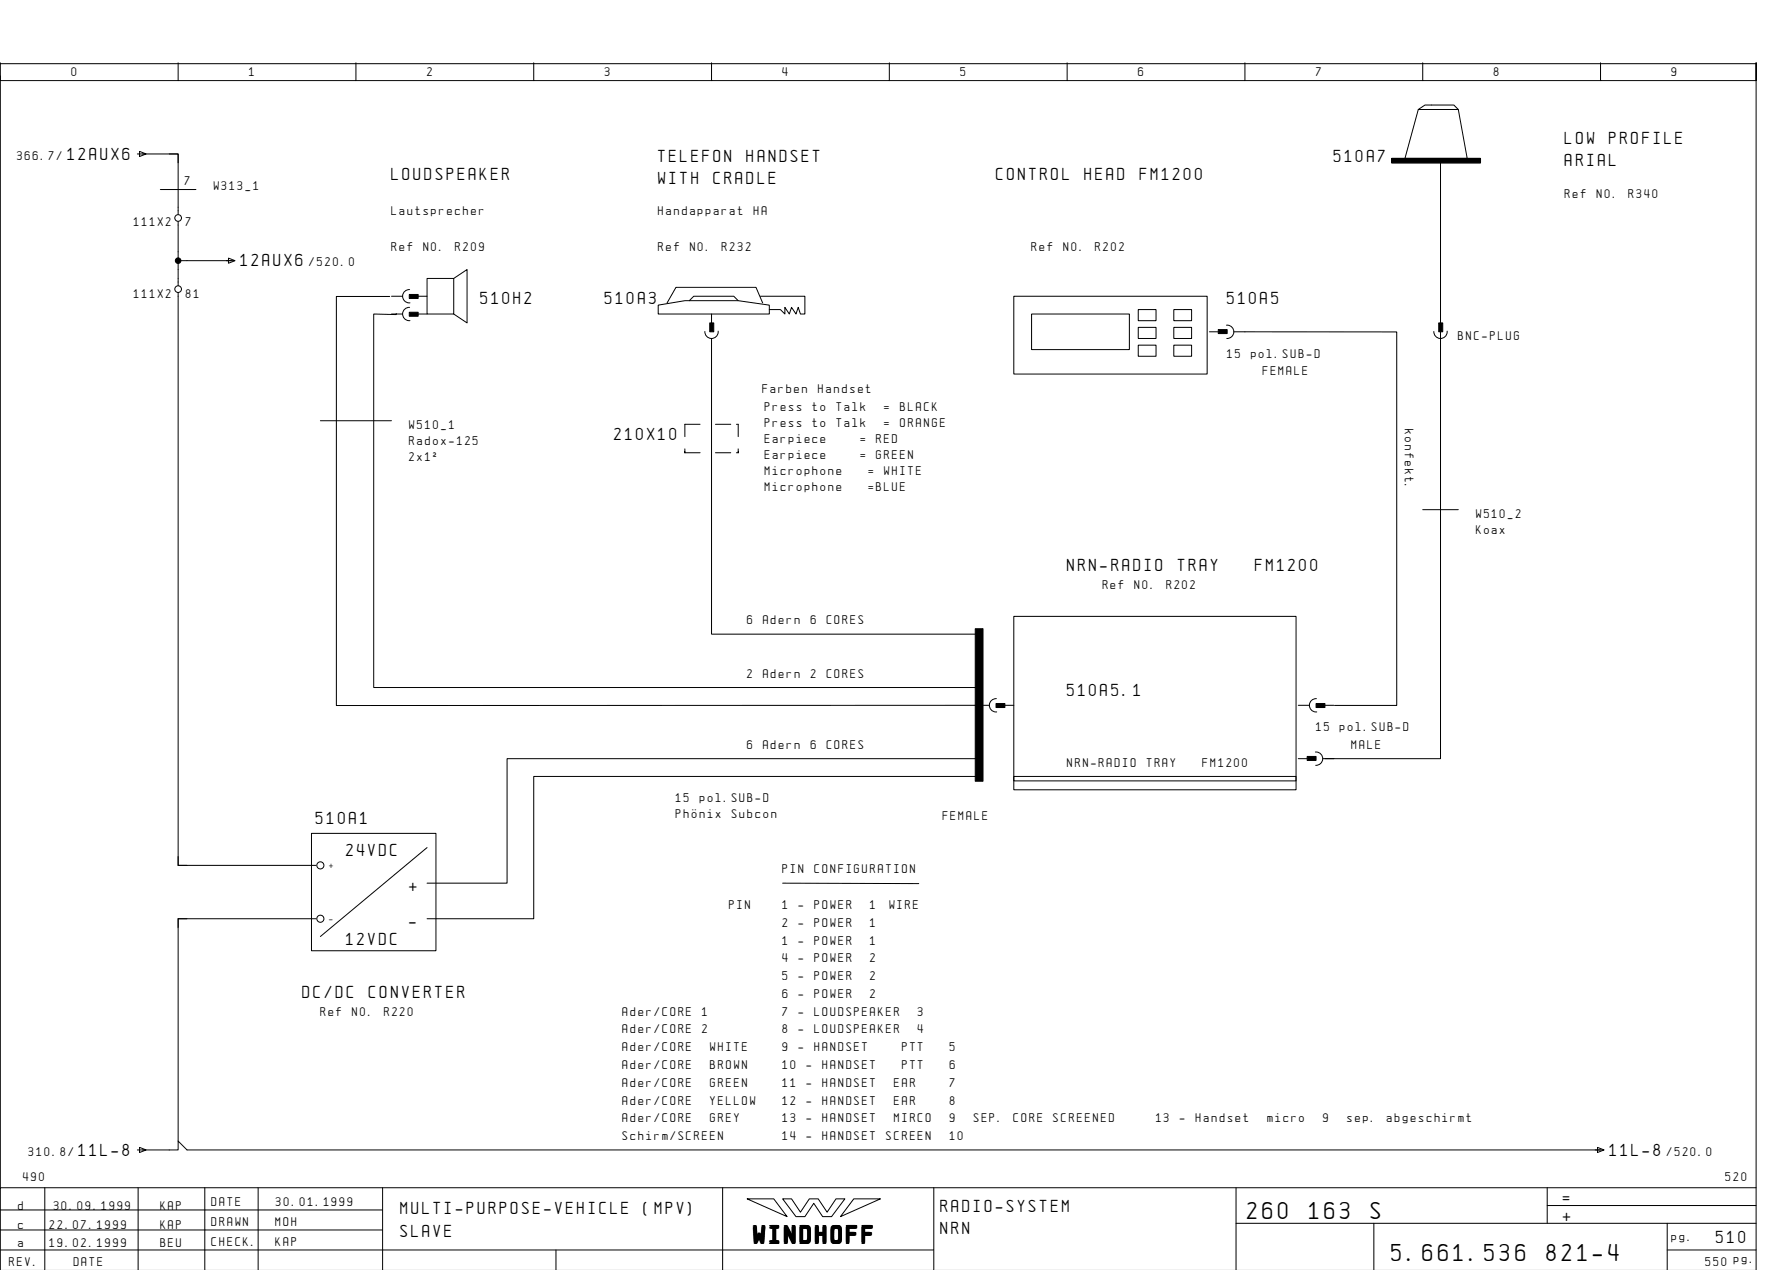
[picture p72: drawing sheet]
<svg xmlns="http://www.w3.org/2000/svg" width="399mm" height="286mm" viewBox="0 0 399 286" stroke-linecap="round" stroke-linejoin="round" font-family="sans-serif">
<defs><g id="words">
<g font-size="4.4">
<text x="280.6" y="274.1">260</text>
<text x="294.5" y="274.1">163</text>
<text x="308.4" y="274.1">S</text>
<text x="169.5" y="279.3">WINDHOFF</text>
<text x="313.1" y="283.6">5.661.536</text>
<text x="347.9" y="283.6">821-4</text>
</g>
<g font-size="3.1">
<text x="15.2" y="35.9">12AUX6</text>
<text x="352.1" y="32.4">LOW</text>
<text x="362" y="32.4">PROFILE</text>
<text x="88.1" y="40.4">LOUDSPEAKER</text>
<text x="148.1" y="36.4">TELEFON</text>
<text x="148.1" y="41.4">WITH</text>
<text x="160.5" y="41.4">CRADLE</text>
<text x="168" y="36.4">HANDSET</text>
<text x="224.1" y="40.4">CONTROL</text>
<text x="244" y="40.4">HEAD</text>
<text x="256.4" y="40.4">FM1200</text>
<text x="300.1" y="36.4">510A7</text>
<text x="352.1" y="37.4">ARIAL</text>
<text x="54.1" y="59.9">12AUX6</text>
<text x="108.1" y="68.4">510H2</text>
<text x="136.1" y="68.4">510A3</text>
<text x="276.1" y="68.4">510A5</text>
<text x="138.2" y="98.9">210X10</text>
<text x="240.1" y="128.4">NRN-RADIO</text>
<text x="265" y="128.4">TRAY</text>
<text x="282.4" y="128.4">FM1200</text>
<text x="240.1" y="156.4">510A5.1</text>
<text x="71.1" y="185.4">510A1</text>
<text x="77.9" y="192.4">24VDC</text>
<text x="92.1" y="200.4">+</text>
<text x="92.1" y="208.4">-</text>
<text x="77.9" y="212.4">12VDC</text>
<text x="68.1" y="224.4">DC/DC</text>
<text x="83" y="224.4">CONVERTER</text>
<text x="17.6" y="259.9">11L-8</text>
<text x="362.1" y="259.9">11L-8</text>
<text x="90.1" y="273.1">MULTI-PURPOSE-VEHICLE</text>
<text x="144.8" y="273.1">(MPV)</text>
<text x="211.6" y="272.6">RADIO-SYSTEM</text>
<text x="351.6" y="270.6">=</text>
<text x="351.6" y="274.6">+</text>
<text x="90.1" y="278.1">SLAVE</text>
<text x="211.6" y="277.6">NRN</text>
<text x="386.1" y="279.6">510</text>
</g>
<g font-size="2.3">
<text x="16.1" y="17.1">0</text>
<text x="56.1" y="17.1">1</text>
<text x="96.1" y="17.1">2</text>
<text x="136.1" y="17.1">3</text>
<text x="176.1" y="17.1">4</text>
<text x="216.1" y="17.1">5</text>
<text x="256.1" y="17.1">6</text>
<text x="296.1" y="17.1">7</text>
<text x="336.1" y="17.1">8</text>
<text x="376.1" y="17.1">9</text>
<text x="3.8" y="35.9">366.7/</text>
<text x="41.6" y="41.6">7</text>
<text x="48.1" y="42.6">W313_1</text>
<text x="352.1" y="44.4">Ref</text>
<text x="359.2" y="44.4">N0.</text>
<text x="366.4" y="44.4">R340</text>
<text x="30.1" y="50.9">111X2</text>
<text x="41.8" y="50.9">7</text>
<text x="88.1" y="48.4">Lautsprecher</text>
<text x="148.1" y="48.4">Handapparat</text>
<text x="169.6" y="48.4">HA</text>
<text x="69.6" y="59.9">/520.0</text>
<text x="88.1" y="56.4">Ref</text>
<text x="95.2" y="56.4">N0.</text>
<text x="102.4" y="56.4">R209</text>
<text x="148.1" y="56.4">Ref</text>
<text x="155.2" y="56.4">N0.</text>
<text x="162.4" y="56.4">R232</text>
<text x="232.1" y="56.4">Ref</text>
<text x="239.2" y="56.4">N0.</text>
<text x="246.4" y="56.4">R202</text>
<text x="30.1" y="66.9">111X2</text>
<text x="41.8" y="66.9">81</text>
<text x="328.1" y="76.4">BNC-PLUG</text>
<text x="276.1" y="80.4">15</text>
<text x="281.4" y="80.4">pol.SUB-D</text>
<text x="171.5" y="88.4">Farben</text>
<text x="184.1" y="88.4">Handset</text>
<text x="284.1" y="84.4">FEMALE</text>
<text x="172.1" y="92.4">Press</text>
<text x="182.8" y="92.4">to</text>
<text x="188.2" y="92.4">Talk</text>
<text x="198.9" y="92.4">=</text>
<text x="202.5" y="92.4">BLACK</text>
<text x="92.1" y="96.4">W510_1</text>
<text x="92.1" y="100">Radox-125</text>
<text x="172.1" y="96">Press</text>
<text x="172.1" y="99.6">Earpiece</text>
<text x="182.8" y="96">to</text>
<text x="188.2" y="96">Talk</text>
<text x="193.6" y="99.6">=</text>
<text x="197.1" y="99.6">RED</text>
<text x="198.9" y="96">=</text>
<text x="202.5" y="96">ORANGE</text>
<text x="316.1" y="96.4" transform="rotate(90 316.1 96.4)">konfekt.</text>
<text x="92.1" y="103.6">2x1˝</text>
<text x="172.1" y="103.2">Earpiece</text>
<text x="172.1" y="106.8">Microphone</text>
<text x="193.6" y="103.2">=</text>
<text x="195.4" y="106.8">=</text>
<text x="197.1" y="103.2">GREEN</text>
<text x="198.9" y="106.8">WHITE</text>
<text x="172.1" y="110.4">Microphone</text>
<text x="195.4" y="110.4">=BLUE</text>
<text x="332.1" y="116.4">W510_2</text>
<text x="332.1" y="120">Koax</text>
<text x="248.1" y="132.4">Ref</text>
<text x="255.2" y="132.4">N0.</text>
<text x="262.4" y="132.4">R202</text>
<text x="168.1" y="140.4">6</text>
<text x="171.7" y="140.4">Adern</text>
<text x="182.4" y="140.4">6</text>
<text x="186" y="140.4">CORES</text>
<text x="168.1" y="152.4">2</text>
<text x="171.7" y="152.4">Adern</text>
<text x="182.4" y="152.4">2</text>
<text x="186" y="152.4">CORES</text>
<text x="296.1" y="164.4">15</text>
<text x="301.4" y="164.4">pol.SUB-D</text>
<text x="168.1" y="168.4">6</text>
<text x="171.7" y="168.4">Adern</text>
<text x="182.4" y="168.4">6</text>
<text x="186" y="168.4">CORES</text>
<text x="240.1" y="172.4">NRN-RADIO</text>
<text x="258" y="172.4">TRAY</text>
<text x="270.5" y="172.4">FM1200</text>
<text x="304.1" y="168.4">MALE</text>
<text x="152.1" y="180.4">15</text>
<text x="152.1" y="184">Phînix</text>
<text x="157.4" y="180.4">pol.SUB-D</text>
<text x="164.6" y="184">Subcon</text>
<text x="212.1" y="184.4">FEMALE</text>
<text x="176.1" y="196.4">PIN</text>
<text x="183.2" y="196.4">CONFIGURATION</text>
<text x="164.1" y="204.4">PIN</text>
<text x="176.1" y="204.4">1</text>
<text x="176.1" y="208.4">2</text>
<text x="179.7" y="204.4">-</text>
<text x="179.7" y="208.4">-</text>
<text x="183.2" y="204.4">POWER</text>
<text x="183.2" y="208.4">POWER</text>
<text x="195.8" y="204.4">1</text>
<text x="195.8" y="208.4">1</text>
<text x="200.1" y="204.4">WIRE</text>
<text x="176.1" y="212.4">1</text>
<text x="179.7" y="212.4">-</text>
<text x="183.2" y="212.4">POWER</text>
<text x="195.8" y="212.4">1</text>
<text x="176.1" y="216.4">4</text>
<text x="176.1" y="220.4">5</text>
<text x="179.7" y="216.4">-</text>
<text x="179.7" y="220.4">-</text>
<text x="183.2" y="216.4">POWER</text>
<text x="183.2" y="220.4">POWER</text>
<text x="195.8" y="216.4">2</text>
<text x="195.8" y="220.4">2</text>
<text x="176.1" y="224.4">6</text>
<text x="179.7" y="224.4">-</text>
<text x="183.2" y="224.4">POWER</text>
<text x="195.8" y="224.4">2</text>
<text x="72.1" y="228.4">Ref</text>
<text x="79.2" y="228.4">N0.</text>
<text x="86.4" y="228.4">R220</text>
<text x="140.1" y="228.4">Ader/CORE</text>
<text x="140.1" y="232.4">Ader/CORE</text>
<text x="158" y="228.4">1</text>
<text x="158" y="232.4">2</text>
<text x="176.1" y="228.4">7</text>
<text x="176.1" y="232.4">8</text>
<text x="179.7" y="228.4">-</text>
<text x="179.7" y="232.4">-</text>
<text x="183.2" y="228.4">LOUDSPEAKER</text>
<text x="183.2" y="232.4">LOUDSPEAKER</text>
<text x="206.5" y="228.4">3</text>
<text x="206.5" y="232.4">4</text>
<text x="140.1" y="236.4">Ader/CORE</text>
<text x="159.8" y="236.4">WHITE</text>
<text x="176.1" y="236.4">9</text>
<text x="179.7" y="236.4">-</text>
<text x="183.2" y="236.4">HANDSET</text>
<text x="202.9" y="236.4">PTT</text>
<text x="213.7" y="236.4">5</text>
<text x="140.1" y="240.4">Ader/CORE</text>
<text x="140.1" y="244.4">Ader/CORE</text>
<text x="159.8" y="240.4">BROWN</text>
<text x="159.8" y="244.4">GREEN</text>
<text x="176.1" y="240.4">10</text>
<text x="176.1" y="244.4">11</text>
<text x="181.4" y="240.4">-</text>
<text x="181.4" y="244.4">-</text>
<text x="185" y="240.4">HANDSET</text>
<text x="185" y="244.4">HANDSET</text>
<text x="201.1" y="244.4">EAR</text>
<text x="202.9" y="240.4">PTT</text>
<text x="213.7" y="240.4">6</text>
<text x="213.7" y="244.4">7</text>
<text x="140.1" y="248.4">Ader/CORE</text>
<text x="159.8" y="248.4">YELLOW</text>
<text x="176.1" y="248.4">12</text>
<text x="181.4" y="248.4">-</text>
<text x="185" y="248.4">HANDSET</text>
<text x="201.1" y="248.4">EAR</text>
<text x="213.7" y="248.4">8</text>
<text x="140.1" y="252.4">Ader/CORE</text>
<text x="140.1" y="256.4">Schirm/SCREEN</text>
<text x="159.8" y="252.4">GREY</text>
<text x="176.1" y="252.4">13</text>
<text x="176.1" y="256.4">14</text>
<text x="181.4" y="252.4">-</text>
<text x="181.4" y="256.4">-</text>
<text x="185" y="252.4">HANDSET</text>
<text x="185" y="256.4">HANDSET</text>
<text x="199.4" y="256.4">SCREEN</text>
<text x="201.1" y="252.4">MIRCO</text>
<text x="213.7" y="252.4">9</text>
<text x="213.7" y="256.4">10</text>
<text x="219.1" y="252.4">SEP.</text>
<text x="228" y="252.4">CORE</text>
<text x="237" y="252.4">SCREENED</text>
<text x="260.1" y="252.4">13</text>
<text x="265.4" y="252.4">-</text>
<text x="269" y="252.4">Handset</text>
<text x="285.1" y="252.4">micro</text>
<text x="297.7" y="252.4">9</text>
<text x="303.1" y="252.4">sep.</text>
<text x="312" y="252.4">abgeschirmt</text>
<text x="6.4" y="259.9">310.8/</text>
<text x="375" y="259.9">/520.0</text>
<text x="5.2" y="265.6">490</text>
<text x="388.2" y="265.6">520</text>
<text x="4.1" y="272">d</text>
<text x="12.1" y="272">30.09.1999</text>
<text x="36.1" y="272">KAP</text>
<text x="47.6" y="271.1">DATE</text>
<text x="47.6" y="275.6">DRAWN</text>
<text x="62" y="275.6">MOH</text>
<text x="62.1" y="271.1">30.01.1999</text>
<text x="4.1" y="276.4">c</text>
<text x="4.1" y="280.4">a</text>
<text x="11.1" y="276.4">22.07.1999</text>
<text x="11.1" y="280.4">19.02.1999</text>
<text x="36.1" y="276.4">KAP</text>
<text x="36.1" y="280.4">BEU</text>
<text x="47.6" y="280.1">CHECK.</text>
<text x="62" y="280.1">KAP</text>
<text x="376.1" y="279.1">pg.</text>
<text x="2.1" y="284.6">REV.</text>
<text x="16.6" y="284.6">DATE</text>
<text x="383.7" y="284.6">550 pg.</text>
</g>
<g font-size="1.6">
<text x="74.1" y="195.3">+</text>
<text x="74.1" y="207.3">-</text>
</g>
</g></defs>
<g fill="none" stroke="#000" stroke-width=".22">
<path d="M.1 14.1v4h395v-4v271.6M.1 17.1v250M.1 14.3h395M40.1 14.1v4M80.1 14.1v4M120.1 14.1v4M160.1 14.1v4M200.1 14.1v4M240.1 14.1v4M280.1 14.1v4M320.1 14.1v4M360.1 14.1v4"/>
<path d="M30.9 34.6h1.9M31.4 34l1.5 .6-1.5 .6zM32.1 34.6h8v13.6M38.1 34.6h2v2M313.1 35.6h20v1h-20zM319.1 24.6l1.5-1h6.5l1 1M319.1 24.6h9l2 11h-14zM324.1 36.6v10M36.1 42.6h8M40.1 49.8v14.4M40.1 58.6h12.7M51.4 58l1.5 .6-1.5 .6z"/>
<path d="M324.1 40.6v130h-26M40.1 65.8v128.8h31M87.7 66.7h-12v92l146.9-.1M88.1 66.6h2.5M88.1 70.6h2.5M89.2 70.5v.2l-5.1-.1v84h136M92.2 65.1a1.5 1.5 0 0 0-1.6 1.6 1.5 1.5 0 0 0 1.6 1.4M92.2 69.1a1.5 1.5 0 0 0-1.6 1.6 1.5 1.5 0 0 0 1.6 1.4M94.1 66.6h2M94.1 70.6h2M96.1 62.6h6v8h-6zM102.1 62.6l3-2v12l-3-2"/>
<path d="M148.1 68.6l6-1h12l7 1v2h-25zM150.1 68.1l2-3.5h18l1.5 3.5M155.1 67.6l1-1h9l1 1M160.1 76.1v66.5h60M160.1 70.6v2M161.6 74.5a1.5 1.5 0 0 1-1.5 1.6 1.5 1.5 0 0 1-1.5-1.6M171.1 66.6h10v4h-1l-.5-1.5-.5 1.5-1-1.5-.5 1.5-1-1.5v1.5l-1-1h-2.5M228.1 66.6h43.5v17.5h-43.5zM232.1 70.6h22v8h-22zM256.1 69.6h4v2.5h-4zM256.1 73.6h4v2.5h-4zM256.1 77.6h4v2.5h-4z"/>
<path d="M264.1 69.6h4v2.5h-4zM264.1 73.6h4v2.5h-4zM264.1 77.6h4v2.5h-4zM272.1 74.6h2M275.9 73.1a1.5 1.5 0 0 1 1.7 1.5 1.5 1.5 0 0 1-1.6 1.5M277.6 74.6h36.6v84h-14M324.1 70.6v2M324.1 76.1v2.5M325.6 74.5a1.5 1.5 0 0 1-1.5 1.6 1.5 1.5 0 0 1-1.5-1.6M72.1 94.6h16M157.5 95.4h-3.4v2.8M160.9 95.4h3.5"/>
<path d="M165.7 95.4h.4v2.8M154.1 100.9v.9v-.2M154.1 101.8h3.4M160.9 101.8h3.5M165.7 101.8h.4M166.1 100.9v.9v-.2M320.1 114.6h8M228.1 138.6h63.5v39h-63.5zM224.2 157.1a1.5 1.5 0 0 0-1.6 1.6 1.5 1.5 0 0 0 1.6 1.4M226.1 158.6h2M292.1 158.6h2.5M296.2 157.1a1.5 1.5 0 0 0-1.6 1.6 1.5 1.5 0 0 0 1.6 1.4"/>
<path d="M298.1 158.6h2M220.1 170.6h-106v28h-18M220.1 174.6h-100v32h-24M228.1 174.6h63.5v1h-63.5zM292.1 170.6h2M295.9 169.1a1.5 1.5 0 0 1 1.7 1.5 1.5 1.5 0 0 1-1.6 1.5M297.6 170.6h2.5M40.1 192.6v2h2M70.1 187.4h28v26.4h-28zM96.1 190.6l-24 20M176.1 198.6l30.6 .1M42.1 206.6h-2v2"/>
<path d="M71.1 206.6h-31v50M31.4 258l1.5 .6-1.5 .6zM359.4 258l1.5 .6-1.5 .6zM360.7 258.6h-318.6l-2-2v2h-9.2M10.1 267.1v18.5M31.1 267.1v18.5M46.1 267.1v18.6M58.1 267.1v18.6M86.1 272.1h-86M86.1 276.6h-86M86.1 267.1v18.6M162.6 267.1v18.6"/>
<path d="M168.1 269.6h6l3 4zM176.1 269.6h2l2 3 2-3h2l2 3 2-3h2l-3 4h-2l-2-3-2 3h-2zM192.1 269.6h6l-9 4zM210.1 267.1v18.6M278.1 275.1h117M278.1 267.1v18.6M309.1 275.1v10.6M348.1 271.1h47M348.1 267.1v8M375.1 275.1v10.6M395.1 267.1h-395v18.6M125.1 281.1v4.6"/>
<path d="M210.1 281.1h-210M375.1 281.1h20"/>
<circle cx="40.1" cy="49" r=".75"/>
<circle cx="40.1" cy="65" r=".75"/>
<circle cx="72.1" cy="194.6" r=".8"/>
<circle cx="72.1" cy="206.6" r=".8"/>
</g>
<g fill="#000" stroke="#000" stroke-width=".22">
<path d="M313.1 35.6h20v1h-20zM92.1 66.2h2v.9h-2zM92.1 70.2h2v.9h-2zM159.7 72.6h.9v2h-.9zM274.1 74.1h2v.9h-2zM323.7 72.6h.9v2h-.9zM219.4 141.4h1.8v34.3h-1.8zM224.1 158.2h2v.9h-2zM296.1 158.2h2v.9h-2zM294.1 170.1h2v.9h-2z"/>
<circle cx="40.1" cy="58.6" r=".63"/>
</g>
<use href="#words"/>
</svg>
